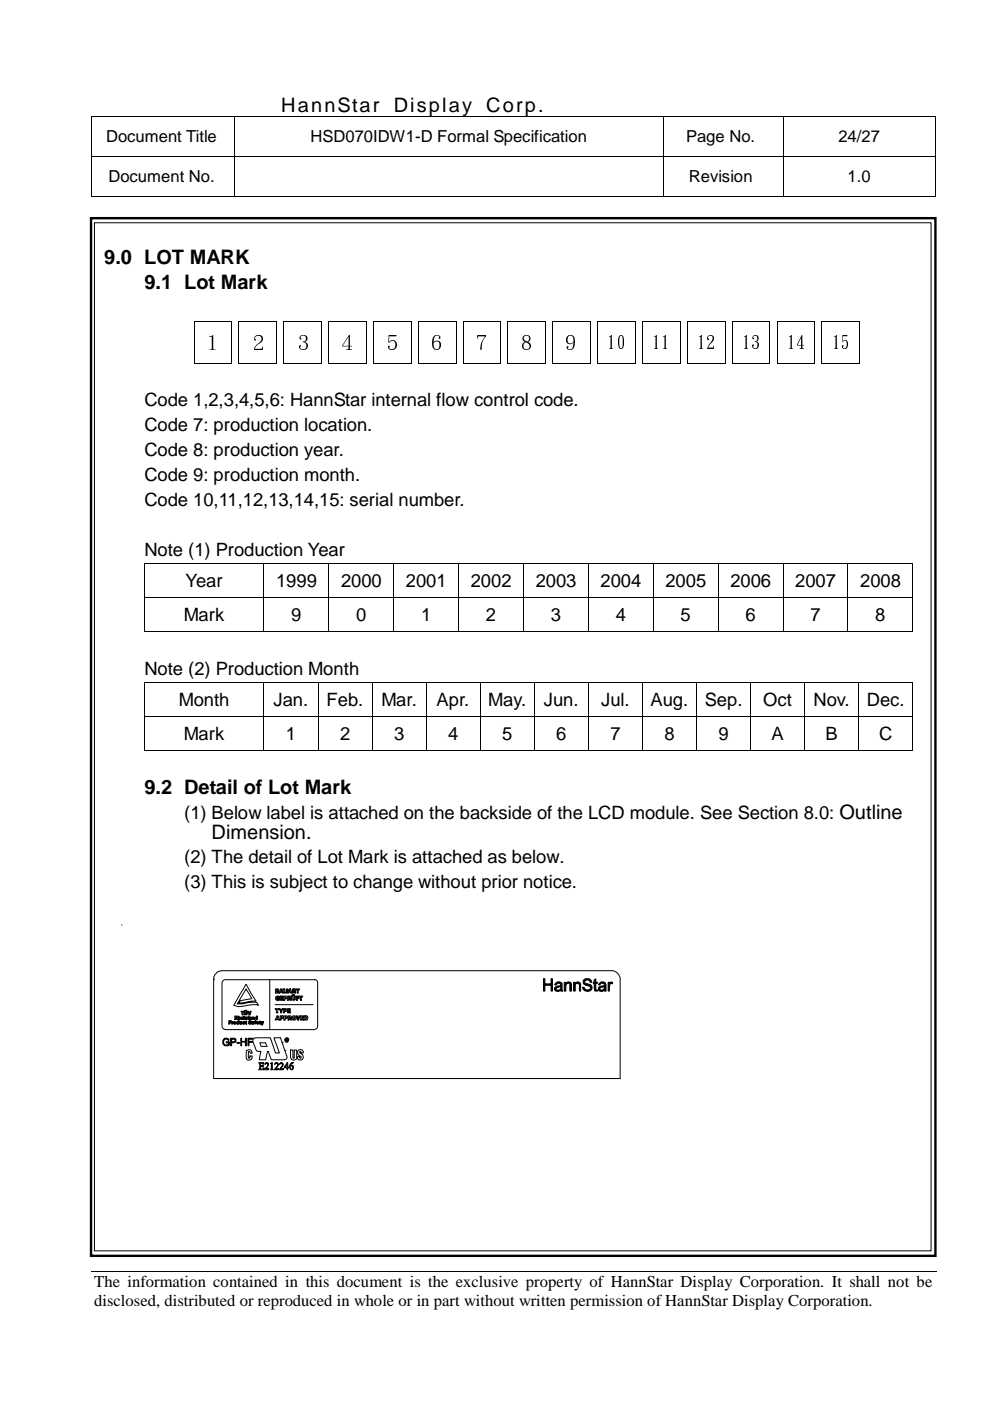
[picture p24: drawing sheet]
<svg xmlns="http://www.w3.org/2000/svg" width="210mm" height="297mm" viewBox="0 0 210 297" stroke-linecap="round" stroke-linejoin="round" font-family="sans-serif">
<defs><g id="words">
<g font-size="4.2">
<text x="59.6" y="23.8">HannStar</text>
<text x="83.5" y="23.8">Display Corp.</text>
<text x="22.1" y="55.9">9.0 LOT MARK</text>
<text x="30.6" y="61.2">9.1 Lot Mark</text>
<text x="30.6" y="168.3">9.2 Detail of Lot Mark</text>
<text x="44.9" y="177.8">Dimension.</text>
</g>
<g font-size="3.9">
<text x="43.2" y="73.7">１</text>
<text x="52.7" y="73.7">２</text>
<text x="62.3" y="73.7">３</text>
<text x="71.7" y="73.7">４</text>
<text x="81.2" y="73.7">５</text>
<text x="90.8" y="73.7">６</text>
<text x="100.3" y="73.7">７</text>
<text x="109.8" y="73.7">８</text>
<text x="119.3" y="73.7">９</text>
<text x="128.8" y="73.7">10</text>
<text x="138.3" y="73.7">11</text>
<text x="147.8" y="73.7">12</text>
<text x="157.4" y="73.7">13</text>
<text x="166.8" y="73.7">14</text>
<text x="176.3" y="73.7">15</text>
<text x="30.6" y="86.1">Code 1,2,3,4,5,6: HannStar internal flow control code.</text>
<text x="30.6" y="91.4">Code 7: production location.</text>
<text x="30.6" y="96.7">Code 8: production year.</text>
<text x="30.6" y="102">Code 9: production month.</text>
<text x="30.6" y="107.3">Code 10,11,12,13,14,15: serial number.</text>
<text x="30.6" y="117.8">Note (1) Production Year</text>
<text x="39.3" y="124.5">Year</text>
<text x="58.5" y="124.5">1999</text>
<text x="72.3" y="124.5">2000</text>
<text x="86.1" y="124.5">2001</text>
<text x="99.8" y="124.5">2002</text>
<text x="113.6" y="124.5">2003</text>
<text x="127.3" y="124.5">2004</text>
<text x="141.1" y="124.5">2005</text>
<text x="154.9" y="124.5">2006</text>
<text x="168.6" y="124.5">2007</text>
<text x="182.4" y="124.5">2008</text>
<text x="38.9" y="131.7">Mark</text>
<text x="61.8" y="131.7">9</text>
<text x="75.5" y="131.7">0</text>
<text x="89.3" y="131.7">1</text>
<text x="103" y="131.7">2</text>
<text x="116.8" y="131.7">3</text>
<text x="130.6" y="131.7">4</text>
<text x="144.3" y="131.7">5</text>
<text x="158.1" y="131.7">6</text>
<text x="171.8" y="131.7">7</text>
<text x="185.6" y="131.7">8</text>
<text x="30.6" y="143.1">Note (2) Production Month</text>
<text x="37.9" y="149.7">Month</text>
<text x="58" y="149.7">Jan.</text>
<text x="69.3" y="149.7">Feb.</text>
<text x="80.9" y="149.7">Mar.</text>
<text x="92.6" y="149.7">Apr.</text>
<text x="103.5" y="149.7">May.</text>
<text x="115.3" y="149.7">Jun.</text>
<text x="127.5" y="149.7">Jul.</text>
<text x="137.9" y="149.7">Aug.</text>
<text x="149.4" y="149.7">Sep.</text>
<text x="161.8" y="149.7">Oct</text>
<text x="172.5" y="149.7">Nov.</text>
<text x="183.8" y="149.7">Dec.</text>
<text x="38.9" y="156.9">Mark</text>
<text x="60.6" y="156.9">1</text>
<text x="72.1" y="156.9">2</text>
<text x="83.6" y="156.9">3</text>
<text x="95" y="156.9">4</text>
<text x="106.5" y="156.9">5</text>
<text x="117.9" y="156.9">6</text>
<text x="129.4" y="156.9">7</text>
<text x="140.9" y="156.9">8</text>
<text x="152.4" y="156.9">9</text>
<text x="163.6" y="156.9">A</text>
<text x="175" y="156.9">B</text>
<text x="186.4" y="156.9">C</text>
<text x="39.1" y="173.6">(1) Below label is attached on the backside of the LCD module. See Section 8.0: Outline</text>
<text x="39.1" y="183.1">(2) The detail of Lot Mark is attached as below.</text>
<text x="39.1" y="188.4">(3) This is subject to change without prior notice.</text>
</g>
<g font-size="3.5">
<text x="22.5" y="30.2">Document Title</text>
<text x="65.8" y="30.2">HSD070IDW1-D Formal Specification</text>
<text x="145.5" y="30.2">Page No.</text>
<text x="177.8" y="30.2">24/27</text>
<text x="23" y="38.7">Document No.</text>
<text x="146.1" y="38.7">Revision</text>
<text x="179.7" y="38.7">1.0</text>
<text x="20" y="272.9">The information contained in this document is the exclusive property of HannStar Display Corporation. It shall not be</text>
<text x="20" y="277">disclosed, distributed or reproduced in whole or in part without written permission of HannStar Display Corporation.</text>
</g>
</g></defs>
<g fill="#000">
<path d="M19.4 24.7h.2v.1h-.2zM19.4 33.1h.2v.2h-.2zM49.5 24.7h.2v.1h-.2zM49.5 33.1h.2v.2h-.2zM59.1 24.7h.1v.1h-.1zM140.5 24.7h.2v.1h-.2zM140.5 33.1h.2v.2h-.2zM165.9 24.7h.2v.1h-.2zM165.9 33.1h.2v.2h-.2zM198.2 24.7h.1v.1h-.1zM198.2 33.1h.1v.2h-.1zM19.4 41.6h.2v.2h-.2z"/>
<path d="M49.5 41.6h.2v.2h-.2zM140.5 41.6h.2v.2h-.2zM165.9 41.6h.2v.2h-.2zM198.2 41.6h.1v.2h-.1zM198.5 269.6v.1z"/>
</g>
<g fill="none" stroke="#000" stroke-width=".21">
<path d="M19.5 24.8v8.3M19.5 33.3v8.3M19.6 24.8h29.9M19.6 33.2h29.9M49.6 24.8v8.3M49.6 33.3v8.3M49.7 24.8h9.4M49.7 33.2h90.8M59.2 24.8h81.3M140.6 24.8v8.3M140.6 33.3v8.3M140.7 24.8h25.2"/>
<path d="M140.7 33.2h25.2M166 24.8v8.3M166 33.3v8.3M166.1 24.8h32.1M166.1 33.2h32.1M198.2 24.8v8.3M198.2 33.3v8.3M19.6 41.7h29.9M49.7 41.7h90.8M140.7 41.7h25.2M166.1 41.7h32.1M19.3 269.6h179.2"/>
</g>
<g fill="#fff">
<path d="M19.3 277.9h179.2z"/>
<path d="M198.5 269.7v8.2z"/>
</g>
<path d="M19.3 46.3h179v220h-179z" fill="none" stroke="#000" stroke-width=".51"/>
<path d="M20 47.2h177.4v218h-177.4z" fill-rule="evenodd" fill="#fff"/>
<g fill="none" stroke="#000" stroke-width=".21">
<path d="M20 47.2h177.4v218h-177.4zM41.1 68.2v8.7M41.2 68.1h7.9M41.2 77h7.9M49.1 68.2v8.7M50.7 68.2v8.7M50.8 68.1h7.8M50.8 77h7.8M58.7 68.2v8.7M60.2 68.2v8.7M60.2 68.1h7.9M60.2 77h7.9"/>
<path d="M68.2 68.2v8.7M69.7 68.2v8.7M69.8 68.1h7.8M69.8 77h7.8M77.7 68.2v8.7M79.2 68.2v8.7M79.2 68.1h7.9M79.2 77h7.9M87.2 68.2v8.7M88.7 68.2v8.7M88.8 68.1h7.8M88.8 77h7.8"/>
<path d="M96.7 68.2v8.7M98.2 68.2v8.7M98.3 68.1h7.8M98.3 77h7.8M106.2 68.2v8.7M107.7 68.2v8.7M107.8 68.1h7.8M107.8 77h7.8M115.7 68.2v8.7M117.2 68.2v8.7M117.3 68.1h7.8M117.3 77h7.8"/>
<path d="M125.2 68.2v8.7M126.7 68.2v8.7M126.8 68.1h7.8M126.8 77h7.8M134.7 68.2v8.7M136.2 68.2v8.7M136.3 68.1h7.8M136.3 77h7.8M144.2 68.2v8.7M145.7 68.2v8.7M145.8 68.1h7.9M145.8 77h7.9"/>
<path d="M153.8 68.2v8.7M155.2 68.2v8.7M155.3 68.1h7.9M155.3 77h7.9M163.2 68.2v8.7M164.8 68.2v8.7M164.8 68.1h7.9M164.8 77h7.9M172.8 68.2v8.7M174.2 68.2v8.7M174.3 68.1h7.9M174.3 77h7.9"/>
<path d="M182.2 68.2v8.7M30.6 119.6v7M30.6 119.5h25.3M56 119.6v7M56 119.5h13.6M69.7 119.6v7M69.8 119.5h13.6M83.5 119.6v7M83.6 119.5h13.6M97.2 119.6v7M97.3 119.5h13.6M111 119.6v7"/>
<path d="M111.1 119.5h13.6M124.8 119.6v7M124.8 119.5h13.6M138.5 119.6v7M138.6 119.5h13.6M152.3 119.6v7M152.4 119.5h13.5M166 119.6v7M166.1 119.5h13.6M179.8 119.6v7M179.9 119.5h13.6M193.5 119.6v7"/>
<path d="M30.6 126.8v7.1M30.6 126.7h25.3M30.6 134h25.3M56 126.8v7.1M56 126.7h13.6M56 134h13.6M69.7 126.8v7.1M69.8 126.7h13.6M69.8 134h13.6M83.5 126.8v7.1M83.6 126.7h13.6M83.6 134h13.6"/>
<path d="M97.2 126.8v7.1M97.3 126.7h13.6M97.3 134h13.6M111 126.8v7.1M111.1 126.7h13.6M111.1 134h13.6M124.8 126.8v7.1M124.8 126.7h13.6M124.8 134h13.6M138.5 126.8v7.1M138.6 126.7h13.6M138.6 134h13.6"/>
<path d="M152.3 126.8v7.1M152.4 126.7h13.5M152.4 134h13.5M166 126.8v7.1M166.1 126.7h13.6M166.1 134h13.6M179.8 126.8v7.1M179.9 126.7h13.6M179.9 134h13.6M193.5 126.8v7.1M30.6 144.8v7M30.6 152v7.1"/>
<path d="M30.6 144.7h25.3M30.6 151.9h25.3M30.6 159.2h25.3M56 144.8v7M56 152v7.1M56 144.7h11.4M56 151.9h11.4M56 159.2h11.4M67.4 144.8v7M67.4 152v7.1M67.5 144.7h11.3M67.5 151.9h11.3"/>
<path d="M67.5 159.2h11.3M78.9 144.8v7M78.9 152v7.1M79 144.7h11.3M79 151.9h11.3M79 159.2h11.3M90.4 144.8v7M90.4 152v7.1M90.5 144.7h11.2M90.5 151.9h11.2M90.5 159.2h11.2M101.8 144.8v7"/>
<path d="M101.8 152v7.1M101.9 144.7h11.3M101.9 151.9h11.3M101.9 159.2h11.3M113.3 144.8v7M113.3 152v7.1M113.4 144.7h11.3M113.4 151.9h11.3M113.4 159.2h11.3M124.8 144.8v7M124.8 152v7.1M124.8 144.7h11.3"/>
<path d="M124.8 151.9h11.3M124.8 159.2h11.3M136.2 144.8v7M136.2 152v7.1M136.3 144.7h11.3M136.3 151.9h11.3M136.3 159.2h11.3M147.7 144.8v7M147.7 152v7.1M147.8 144.7h11.3M147.8 151.9h11.3M147.8 159.2h11.3"/>
<path d="M159.2 144.8v7M159.2 152v7.1M159.3 144.7h11.2M159.3 151.9h11.2M159.3 159.2h11.2M170.6 144.8v7M170.6 152v7.1M170.7 144.7h11.3M170.7 151.9h11.3M170.7 159.2h11.3M182.1 144.8v7M182.1 152v7.1"/>
<path d="M182.2 144.7h11.3M182.2 151.9h11.3M182.2 159.2h11.3M193.5 144.8v7M193.5 152v7.1M25.8 196.1v.1M45.3 207.6h.1M46 206.1l.9-.3h82.9a1.99 1.99 0 0 1 1.7 1.5v21.4h-86.2v-21.1a1.95 1.95 0 0 1 .7-1.5zM47.2 208l.4-.3 19.4 .1 .4 .5-.1 9.5-.6 .5-19.2-.1-.4-.5v-9.4zM48.5 216.4h.5l.1 .2-.1 .2-.3 .1v.2h-.2zM48.7 216.6h.2v.2h-.2zM49.1 216.6h.2v.2l.2-.2-.1 .5h-.3z"/>
<path d="M49.6 216.7l.4-.1a.3 .3 0 0 1 0 .5 .3 .3 0 0 1-.5-.2zM49.7 216.8h.2v.2h-.2zM49.8 215.4h.5l-.1 .4 .2 .3h-.2l-.1-.3h-.1v.3h-.2zM50 215.5l.1 .2h-.1zM50.3 216.6l.2 .1v-.3h.2v.7l-.2-.1-.1 .2-.2-.2zM50.4 216.8h.1v.2l-.2-.1zM50.5 215.4h.1v.3l.3-.1 .1 .5h-.2l-.1-.4-.1 .4h-.1zM50.8 216.6h.2l.1 .4v-.4h.2v.5l-.2-.1-.1 .2zM51.1 215.7l.2-.1 .2 .1v.2h-.3v.2l.3-.1-.1 .1-.3-.1zM51.1 214.4h.6v.1h-.2v.7h-.2v-.7h-.2zM51.2 215.8l.2-.1zM51.4 216.7l.5-.1v.2l-.2-.1-.1 .1v.2h.3l-.2 .2-.3-.2z"/>
<path d="M51.6 215.4h.3v.2h-.3zM51.6 215.6h.3v.5h-.3zM51.8 214.4h.2v.6h.2v-.6h.3v.6l-.3 .2-.3-.1zM51.9 214.2h.2v.1h-.2zM51.9 215.6l.6 .1v.4h-.3v-.4l-.1 .4h-.2zM52 216.6l.2-.1 .1 .1-.1 .6-.2-.1zM52.1 208.7l2.2 3.5-3.7 .5 .4-.5 2.4-.5-1.2-2-1.9 3.1 4.1-.3 .4 .6a6.2 6.2 0 0 0-3.3 .2l-1 .1-.9-.3zM52.2 214.2l.1 .1zM52.5 214.4h.2l.2 .6 .1-.6h.3l-.3 .8h-.2zM52.6 215.4h.2v.7h-.2zM52.8 216.4l.5 .1v.1h-.4l.4 .2v.2l-.3 .2-.3-.2 .2-.1 .1 .1 .1-.1a.3 .3 0 0 1-.3-.1 .3 .3 0 0 1 0-.4zM52.9 215.6h.4l.1 .5h-.6l.1-.3h.3h-.4z"/>
<path d="M53 215.9l.2 .1zM53.4 216.7l.4-.1v.5h-.4l.3-.3zM53.5 215.6l.4 .1 .1 .4h-.2v-.4l-.2 .1v.3h-.1zM53.5 217l.2-.1zM54.1 215.7h.3v-.3h.2v.7h-.5zM54.1 216.4h.2l-.1 .7-.3-.3zM54.3 215.7l.1 .1-.1 .3zM54.4 216.7h.5v.2h-.4l.4 .1-.1 .1-.1 .1-.3-.2zM54.5 216.8l.2-.1v.1zM54.9 216.6l.2-.1 .2 .1-.1 .2 .1 .3-.1 .1-.2-.2zM55.3 216.6h.2l.1 .4 .1-.4h.2l-.2 .7h-.2zM57.2 207.7v10.6"/>
<path d="M58.3 213.9h.8v.1h-.2v.7h-.3v-.7h-.3zM58.3 213h8.1M58.4 209.7l.7 .1-.2 .3 .2 .1v.3l-.7 .1zM58.5 211.3h.7l.1 .2h-.3l-.1-.2-.2 .2v.3l.3 .1-.1-.3h.4v.5l-.8-.1-.1-.3zM58.7 209.8l.2 .2h-.2zM58.7 210.2l.2 .1-.2 .1zM58.7 215.4h.3l.4 .9-.4-.2-.7 .2zM58.8 215.6l.1 .3h-.1zM59.1 213.9h.3l.2 .3 .2-.3h.2l-.3 .8h-.2v-.3zM59.4 211.2h.6v.2h-.4v.1h.4v.2h-.4v.2h.5v.2h-.7zM59.4 215.4h.6l.2 .2-.1 .3h-.5v.4h-.2zM59.5 209.7h.3l.4 .9h-.3l-.1-.3-.7 .3z"/>
<path d="M59.6 215.6h.3v.2h-.3zM59.7 209.9v.3h-.2zM60.1 213.9l.7 .1v.3l-.5 .1v.3h-.2zM60.2 209.7h.2l.1 .7 .2-.1v-.6h.3v.7l-.8 .1zM60.2 211.2l.7 .1v.4h-.5v.4h-.2zM60.2 215.4l.8 .1-.1 .4h-.4v.4h-.3zM60.3 214l.3 .2h-.3zM60.4 211.4h.2v.2h-.2zM60.5 215.6l.2 .1-.2 .1zM61 213.9h.6v.1h-.5v.2h.5v.2h-.5v.2h.5v.1h-.6zM61 211.2l.7 .1v.3l-.2 .1h.2l.1 .4h-.3l-.1-.4h-.2v.4h-.2zM61.1 215.4l.7 .1v.3h-.2l.2 .1v.4h-.2l-.1-.4h-.2v.4h-.2z"/>
<path d="M61.2 211.3l.3 .2-.3 .1zM61.3 209.7h.3l.3 .9-.3-.1v-.2l-.6 .3zM61.3 215.6l.3 .1-.3 .1zM61.4 209.9l.2 .3h-.3zM61.8 211.2h.3v.7h.1h.2v-.7h.2v.7a.49 .49 0 0 1-.8-.1zM61.9 210.9h.3v.2h-.3zM61.9 215.5a.5 .5 0 0 1 .8 .2l-.1 .6h-.5l-.2-.2zM62 209.7l.7 .1v.3h-.2l.2 .1v.4h-.2l-.1-.4h-.2v.4h-.2zM62.1 215.6l.4 .1v.3l-.2 .1zM62.2 209.9l.3 .1-.3 .1zM62.3 210.9h.2v.2h-.2zM62.7 209.7h.8v.2h-.3v.7h-.2v-.7h-.3z"/>
<path d="M62.7 215.4h.3l.2 .7 .2-.7h.2l-.3 .9h-.3zM62.8 211.2h.6v.2h-.4v.2h.4v.1h-.4v.4h-.2zM63.4 211.2h.8v.2h-.3v.7h-.2v-.7h-.3zM63.7 215.4h.6v.2h-.3v.1h.3v.2h-.3v.2h.3v.2h-.6zM64.5 215.4h.7l.1 .4-.2 .5h-.6zM64.7 215.6h.3l.1 .2-.3 .3h-.1zM115.2 207.5h.3v1.1h1.3v-1.1h.3v2.6h-.3v-1.2h-1.3v1.2h-.3zM117.8 208.5a.87 .87 0 0 1 1.4 0l.1 1.6h-.3l-.1-.2a.73 .73 0 0 1-.9 .3 .73 .73 0 0 1-.4-.8l.7-.4 .6-.1-.3-.4h-.5l-.2 .3h-.3zM117.9 209.5l1-.3a.6 .6 0 0 1-.2 .6 .6 .6 0 0 1-.8 0zM119.6 208.3h.4v.2a.65 .65 0 0 1 .6-.3 .65 .65 0 0 1 .6 .5v1.4h-.4v-1.4l-.2-.2-.5 .1-.1 1.5h-.4zM121.6 208.3h.3v.2a.65 .65 0 0 1 .7-.3 .65 .65 0 0 1 .5 .5v1.4h-.2v-1.3a.45 .45 0 0 0-.5-.3 .45 .45 0 0 0-.4 .3v1.3h-.4zM123.7 207.8a.97 .97 0 0 1 1-.3 .97 .97 0 0 1 .7 .8h-.3a.57 .57 0 0 0-.6-.5 .57 .57 0 0 0-.5 .5v.1a2.06 2.06 0 0 1 1.5 .8 1 1 0 0 1-.9 1 1 1 0 0 1-1.1-.9h.3a.77 .77 0 0 0 .7 .6 .77 .77 0 0 0 .8-.4l-.4-.5-1.1-.3-.1-.3z"/>
<path d="M126 207.8l.3-.3v.8h.4v.2h-.4v1.3l.4 .1v.2l-.6-.1-.1-1.5h-.2v-.2h.2zM127 208.5a.81 .81 0 0 1 .8-.4 .81 .81 0 0 1 .7 .6v1.4h-.3l-.1-.2a.68 .68 0 0 1-.8 .3 .68 .68 0 0 1-.4-.8l.4-.3 .8-.2v-.4h-.3h-.5l-.1 .3h-.3zM127.2 209.5l.9-.3a.58 .58 0 0 1-.2 .6 .58 .58 0 0 1-.7 0zM128.9 208.3h.3v.2l.3-.3 .4 .1-.1 .3-.3-.1-.2 .2-.1 1.4h-.3zM47.4 220.3a.66 .66 0 0 1 .7-.2 .66 .66 0 0 1 .5 .5l-.3-.1a.54 .54 0 0 0-.9 .3v.3a.51 .51 0 0 0 .5 .5 .51 .51 0 0 0 .5-.5h-.4v-.2h.6l-.1 .7h-.9a.93 .93 0 0 1-.2-1.3zM48.9 220.1h.8l.3 .3v.5l-.9 .2v.6h-.2zM49.1 220.3l.7 .1v.4l-.7 .1zM50.2 221h.6v.2h-.6zM51.1 220.1h.1v.7h.8v-.7h.2v1.6h-.2v-.8h-.8v.8h-.1zM52.2 222.7l.6-.2 .3 .1 .4 .6v.1h-.5l-.2-.4-.1 .2v1.3h.2l.1-.5h.5l-.2 .7-.7 .2-.3-.2a2.17 2.17 0 0 1-.1-1.7zM52.6 220.1h1v.2h-.8v.5h.7v.2h-.7v.7h-.2zM53.7 220.2l.4-.2h3.2l1.1 3.3h.8l-1.1-3.3h1.4l1.3 3.9-.1 .6-.4 .2h-2.8l-.6-1.8h-.2l-.4 1.8h-1.3l.3-1.8h-.6l-.4-.2-.7-1.8z"/>
<path d="M54.9 225.3h1v.3l-.2-.2h-.5v.6h.5l.1-.3v.6l-.1-.2-.5-.1 .1 .6a.47 .47 0 0 0 .7-.2l-.1 .4h-1l.2-.3v-1zM55.1 221.1h1.2l.3 .8h-1.2zM56.3 225.4a.38 .38 0 0 1 .5-.1 .38 .38 0 0 1 .1 .6l-.6 .7 .7-.1-.1 .3h-.8l.7-1.1-.2-.2-.5 .2zM57.3 225.5l.4-.2v1.3l.2 .2h-.5l.1-.1v-1.2zM58.3 225.4l.3-.1 .3 .1a.84 .84 0 0 1-.5 1.2l.7-.1-.1 .3h-.8l.7-1.1a.35 .35 0 0 0-.3-.2 .35 .35 0 0 0-.4 .2zM59.4 225.4a.4 .4 0 0 1 .5 0 .4 .4 0 0 1 .1 .5l-.5 .7 .7-.1-.1 .3h-.9l.7-.8-.2-.5-.4 .2zM59.8 221h.1M60.4 222.7h.1M60.5 220.2h.6l-.1 .6-.3 .1-.2-.1zM60.6 220.2h.4l-.1 .3 .1 .3-.2-.3h-.1l-.1 .3zM60.7 220.3l.3 .1-.3 .1zM60.9 225.5v.8h-.6z"/>
<path d="M60.9 225.3h.1v1h.2v.1h-.2v.4h-.1v-.4h-.6zM61.6 226a.35 .35 0 0 1 .5 .1 .35 .35 0 0 1-.2 .5h-.3zM61.6 222.6h.5v1.8l.3-.1v-1.7h.5v1.8a.79 .79 0 0 1-1.1 .2l-.2-.5zM61.6 225.5l.6-.2-.5 .4-.1 .3 .5-.1 .1 .2v.4l-.3 .3a.73 .73 0 0 1-.3-1.3zM63.2 222.7a.64 .64 0 0 1 .7-.1 .64 .64 0 0 1 .4 .7h-.5v-.3h-.3v.3l.7 .4 .1 .6-.2 .3-.4 .2-.5-.2-.1-.6h.4l.2 .4h.1v-.4a.92 .92 0 0 1-.6-1.3z"/>
<circle cx="60.8" cy="220.5" r=".46"/>
</g>
<g fill="#000">
<path d="M41.1 68.1h.1v.1h-.1zM41.1 76.9h.1v.2h-.1zM49.1 68.1h.1v.1h-.1zM49.1 76.9h.1v.2h-.1zM50.6 68.1h.2v.1h-.2zM50.6 76.9h.2v.2h-.2zM58.6 68.1h.2v.1h-.2zM58.6 76.9h.2v.2h-.2zM60.1 68.1h.1v.1h-.1zM60.1 76.9h.1v.2h-.1zM68.1 68.1h.1v.1h-.1zM68.1 76.9h.1v.2h-.1z"/>
<path d="M69.6 68.1h.2v.1h-.2zM69.6 76.9h.2v.2h-.2zM77.6 68.1h.2v.1h-.2zM77.6 76.9h.2v.2h-.2zM79.1 68.1h.1v.1h-.1zM79.1 76.9h.1v.2h-.1zM87.1 68.1h.2v.1h-.2zM87.1 76.9h.2v.2h-.2zM88.6 68.1h.2v.1h-.2zM88.6 76.9h.2v.2h-.2zM96.6 68.1h.2v.1h-.2zM96.6 76.9h.2v.2h-.2z"/>
<path d="M98.1 68.1h.2v.1h-.2zM98.1 76.9h.2v.2h-.2zM106.1 68.1h.2v.1h-.2zM106.1 76.9h.2v.2h-.2zM107.6 68.1h.2v.1h-.2zM107.6 76.9h.2v.2h-.2zM115.6 68.1h.2v.1h-.2zM115.6 76.9h.2v.2h-.2zM117.1 68.1h.2v.1h-.2zM117.1 76.9h.2v.2h-.2zM125.1 68.1h.2v.1h-.2zM125.1 76.9h.2v.2h-.2z"/>
<path d="M126.6 68.1h.2v.1h-.2zM126.6 76.9h.2v.2h-.2zM134.6 68.1h.2v.1h-.2zM134.6 76.9h.2v.2h-.2zM136.1 68.1h.2v.1h-.2zM136.1 76.9h.2v.2h-.2zM144.1 68.1h.2v.1h-.2zM144.1 76.9h.2v.2h-.2zM145.6 68.1h.2v.1h-.2zM145.6 76.9h.2v.2h-.2zM153.7 68.1h.1v.1h-.1zM153.7 76.9h.1v.2h-.1z"/>
<path d="M155.2 68.1h.1v.1h-.1zM155.2 76.9h.1v.2h-.1zM163.2 68.1h.1v.1h-.1zM163.2 76.9h.1v.2h-.1zM164.7 68.1h.1v.1h-.1zM164.7 76.9h.1v.2h-.1zM172.7 68.1h.1v.1h-.1zM172.7 76.9h.1v.2h-.1zM174.2 68.1h.1v.1h-.1zM174.2 76.9h.1v.2h-.1zM182.2 68.1h.1v.1h-.1zM182.2 76.9h.1v.2h-.1z"/>
<path d="M30.5 119.4h.1v.2h-.1zM55.9 119.4h.1v.2h-.1zM69.6 119.4h.2v.2h-.2zM83.4 119.4h.2v.2h-.2zM97.2 119.4h.1v.2h-.1zM110.9 119.4h.2v.2h-.2zM124.7 119.4h.1v.2h-.1zM138.4 119.4h.2v.2h-.2zM152.2 119.4h.2v.2h-.2zM165.9 119.4h.2v.2h-.2zM179.7 119.4h.2v.2h-.2zM193.5 119.4h.1v.2h-.1z"/>
<path d="M30.5 126.6h.1v.2h-.1zM30.5 133.9h.1v.2h-.1zM55.9 126.6h.1v.2h-.1zM55.9 133.9h.1v.2h-.1zM69.6 126.6h.2v.2h-.2zM69.6 133.9h.2v.2h-.2zM83.4 126.6h.2v.2h-.2zM83.4 133.9h.2v.2h-.2zM97.2 126.6h.1v.2h-.1zM97.2 133.9h.1v.2h-.1zM110.9 126.6h.2v.2h-.2zM110.9 133.9h.2v.2h-.2z"/>
<path d="M124.7 126.6h.1v.2h-.1zM124.7 133.9h.1v.2h-.1zM138.4 126.6h.2v.2h-.2zM138.4 133.9h.2v.2h-.2zM152.2 126.6h.2v.2h-.2zM152.2 133.9h.2v.2h-.2zM165.9 126.6h.2v.2h-.2zM165.9 133.9h.2v.2h-.2zM179.7 126.6h.2v.2h-.2zM179.7 133.9h.2v.2h-.2zM193.5 126.6h.1v.2h-.1zM193.5 133.9h.1v.2h-.1z"/>
<path d="M30.5 144.6h.1v.2h-.1zM30.5 151.8h.1v.2h-.1zM30.5 159.1h.1v.1h-.1zM55.9 144.6h.1v.2h-.1zM55.9 151.8h.1v.2h-.1zM55.9 159.1h.1v.1h-.1zM67.4 144.6h.1v.2h-.1zM67.4 151.8h.1v.2h-.1zM67.4 159.1h.1v.1h-.1zM78.8 144.6h.2v.2h-.2zM78.8 151.8h.2v.2h-.2zM78.8 159.1h.2v.1h-.2z"/>
<path d="M90.3 144.6h.2v.2h-.2zM90.3 151.8h.2v.2h-.2zM90.3 159.1h.2v.1h-.2zM101.7 144.6h.2v.2h-.2zM101.7 151.8h.2v.2h-.2zM101.7 159.1h.2v.1h-.2zM113.2 144.6h.2v.2h-.2zM113.2 151.8h.2v.2h-.2zM113.2 159.1h.2v.1h-.2zM124.7 144.6h.1v.2h-.1zM124.7 151.8h.1v.2h-.1zM124.7 159.1h.1v.1h-.1z"/>
<path d="M136.1 144.6h.2v.2h-.2zM136.1 151.8h.2v.2h-.2zM136.1 159.1h.2v.1h-.2zM147.6 144.6h.2v.2h-.2zM147.6 151.8h.2v.2h-.2zM147.6 159.1h.2v.1h-.2zM159.1 144.6h.2v.2h-.2zM159.1 151.8h.2v.2h-.2zM159.1 159.1h.2v.1h-.2zM170.5 144.6h.2v.2h-.2zM170.5 151.8h.2v.2h-.2zM170.5 159.1h.2v.1h-.2z"/>
<path d="M182 144.6h.2v.2h-.2zM182 151.8h.2v.2h-.2zM182 159.1h.2v.1h-.2zM193.5 144.6h.1v.2h-.1zM193.5 151.8h.1v.2h-.1zM193.5 159.1h.1v.1h-.1z"/>
</g>
<g fill="#000">
<path d="M115.2 207.5h.3v1.1h1.3v-1.1h.3v2.6h-.3v-1.2h-1.3v1.2h-.3z" fill-rule="evenodd"/>
<path d="M117.8 208.5a.87 .87 0 0 1 1.4 0l.1 1.6h-.3l-.1-.2a.73 .73 0 0 1-.9 .3 .73 .73 0 0 1-.4-.8l.7-.4 .6-.1-.3-.4h-.5l-.2 .3h-.3zM117.9 209.5l.1 .4a.62 .62 0 0 0 .7-.1 .62 .62 0 0 0 .2-.6z" fill-rule="evenodd"/>
<path d="M119.6 208.3h.4v.2a.65 .65 0 0 1 .6-.3 .65 .65 0 0 1 .6 .5v1.4h-.4v-1.4l-.2-.2-.5 .1-.1 1.5h-.4z" fill-rule="evenodd"/>
<path d="M121.6 208.3h.3v.2a.65 .65 0 0 1 .7-.3 .65 .65 0 0 1 .5 .5v1.4h-.2v-1.3a.45 .45 0 0 0-.5-.3 .45 .45 0 0 0-.4 .3v1.3h-.4z" fill-rule="evenodd"/>
<path d="M123.7 207.8a.97 .97 0 0 1 1-.3 .97 .97 0 0 1 .7 .8h-.3a.57 .57 0 0 0-.6-.5 .57 .57 0 0 0-.5 .5v.1a2.06 2.06 0 0 1 1.5 .8 1 1 0 0 1-.9 1 1 1 0 0 1-1.1-.9h.3a.77 .77 0 0 0 .7 .6 .77 .77 0 0 0 .8-.4l-.4-.5-1.1-.3-.1-.3z" fill-rule="evenodd"/>
<path d="M126 207.8l.3-.3v.8h.4v.2h-.4v1.3l.4 .1v.2l-.6-.1-.1-1.5h-.2v-.2h.2z" fill-rule="evenodd"/>
<path d="M127 208.5a.81 .81 0 0 1 .8-.4 .81 .81 0 0 1 .7 .6v1.4h-.3l-.1-.2a.68 .68 0 0 1-.8 .3 .68 .68 0 0 1-.4-.8l.4-.3 .8-.2v-.4h-.3h-.5l-.1 .3h-.3zM127.3 209.4v.5a.62 .62 0 0 0 .6-.1 .62 .62 0 0 0 .2-.6z" fill-rule="evenodd"/>
<path d="M128.9 208.3h.3v.2l.3-.3 .4 .1-.1 .3-.3-.1-.2 .2-.1 1.4h-.3z" fill-rule="evenodd"/>
<path d="M47.4 220.3a.66 .66 0 0 1 .7-.2 .66 .66 0 0 1 .5 .5l-.3-.1a.54 .54 0 0 0-.9 .3v.3a.51 .51 0 0 0 .5 .5 .51 .51 0 0 0 .5-.5h-.4v-.2h.6l-.1 .7h-.9a.93 .93 0 0 1-.2-1.3z" fill-rule="evenodd"/>
<path d="M48.9 220.1h.8l.3 .3v.5l-.9 .2v.6h-.2zM49.1 220.3v.6l.7-.1v-.4z" fill-rule="evenodd"/>
<path d="M50.2 221h.6v.2h-.6z" fill-rule="evenodd"/>
<path d="M51.1 220.1h.1v.7h.8v-.7h.2v1.6h-.2v-.8h-.8v.8h-.1z" fill-rule="evenodd"/>
<path d="M52.6 220.1h1v.2h-.8v.5h.7v.2h-.7v.7h-.2z" fill-rule="evenodd"/>
</g>
<use href="#words"/>
</svg>
